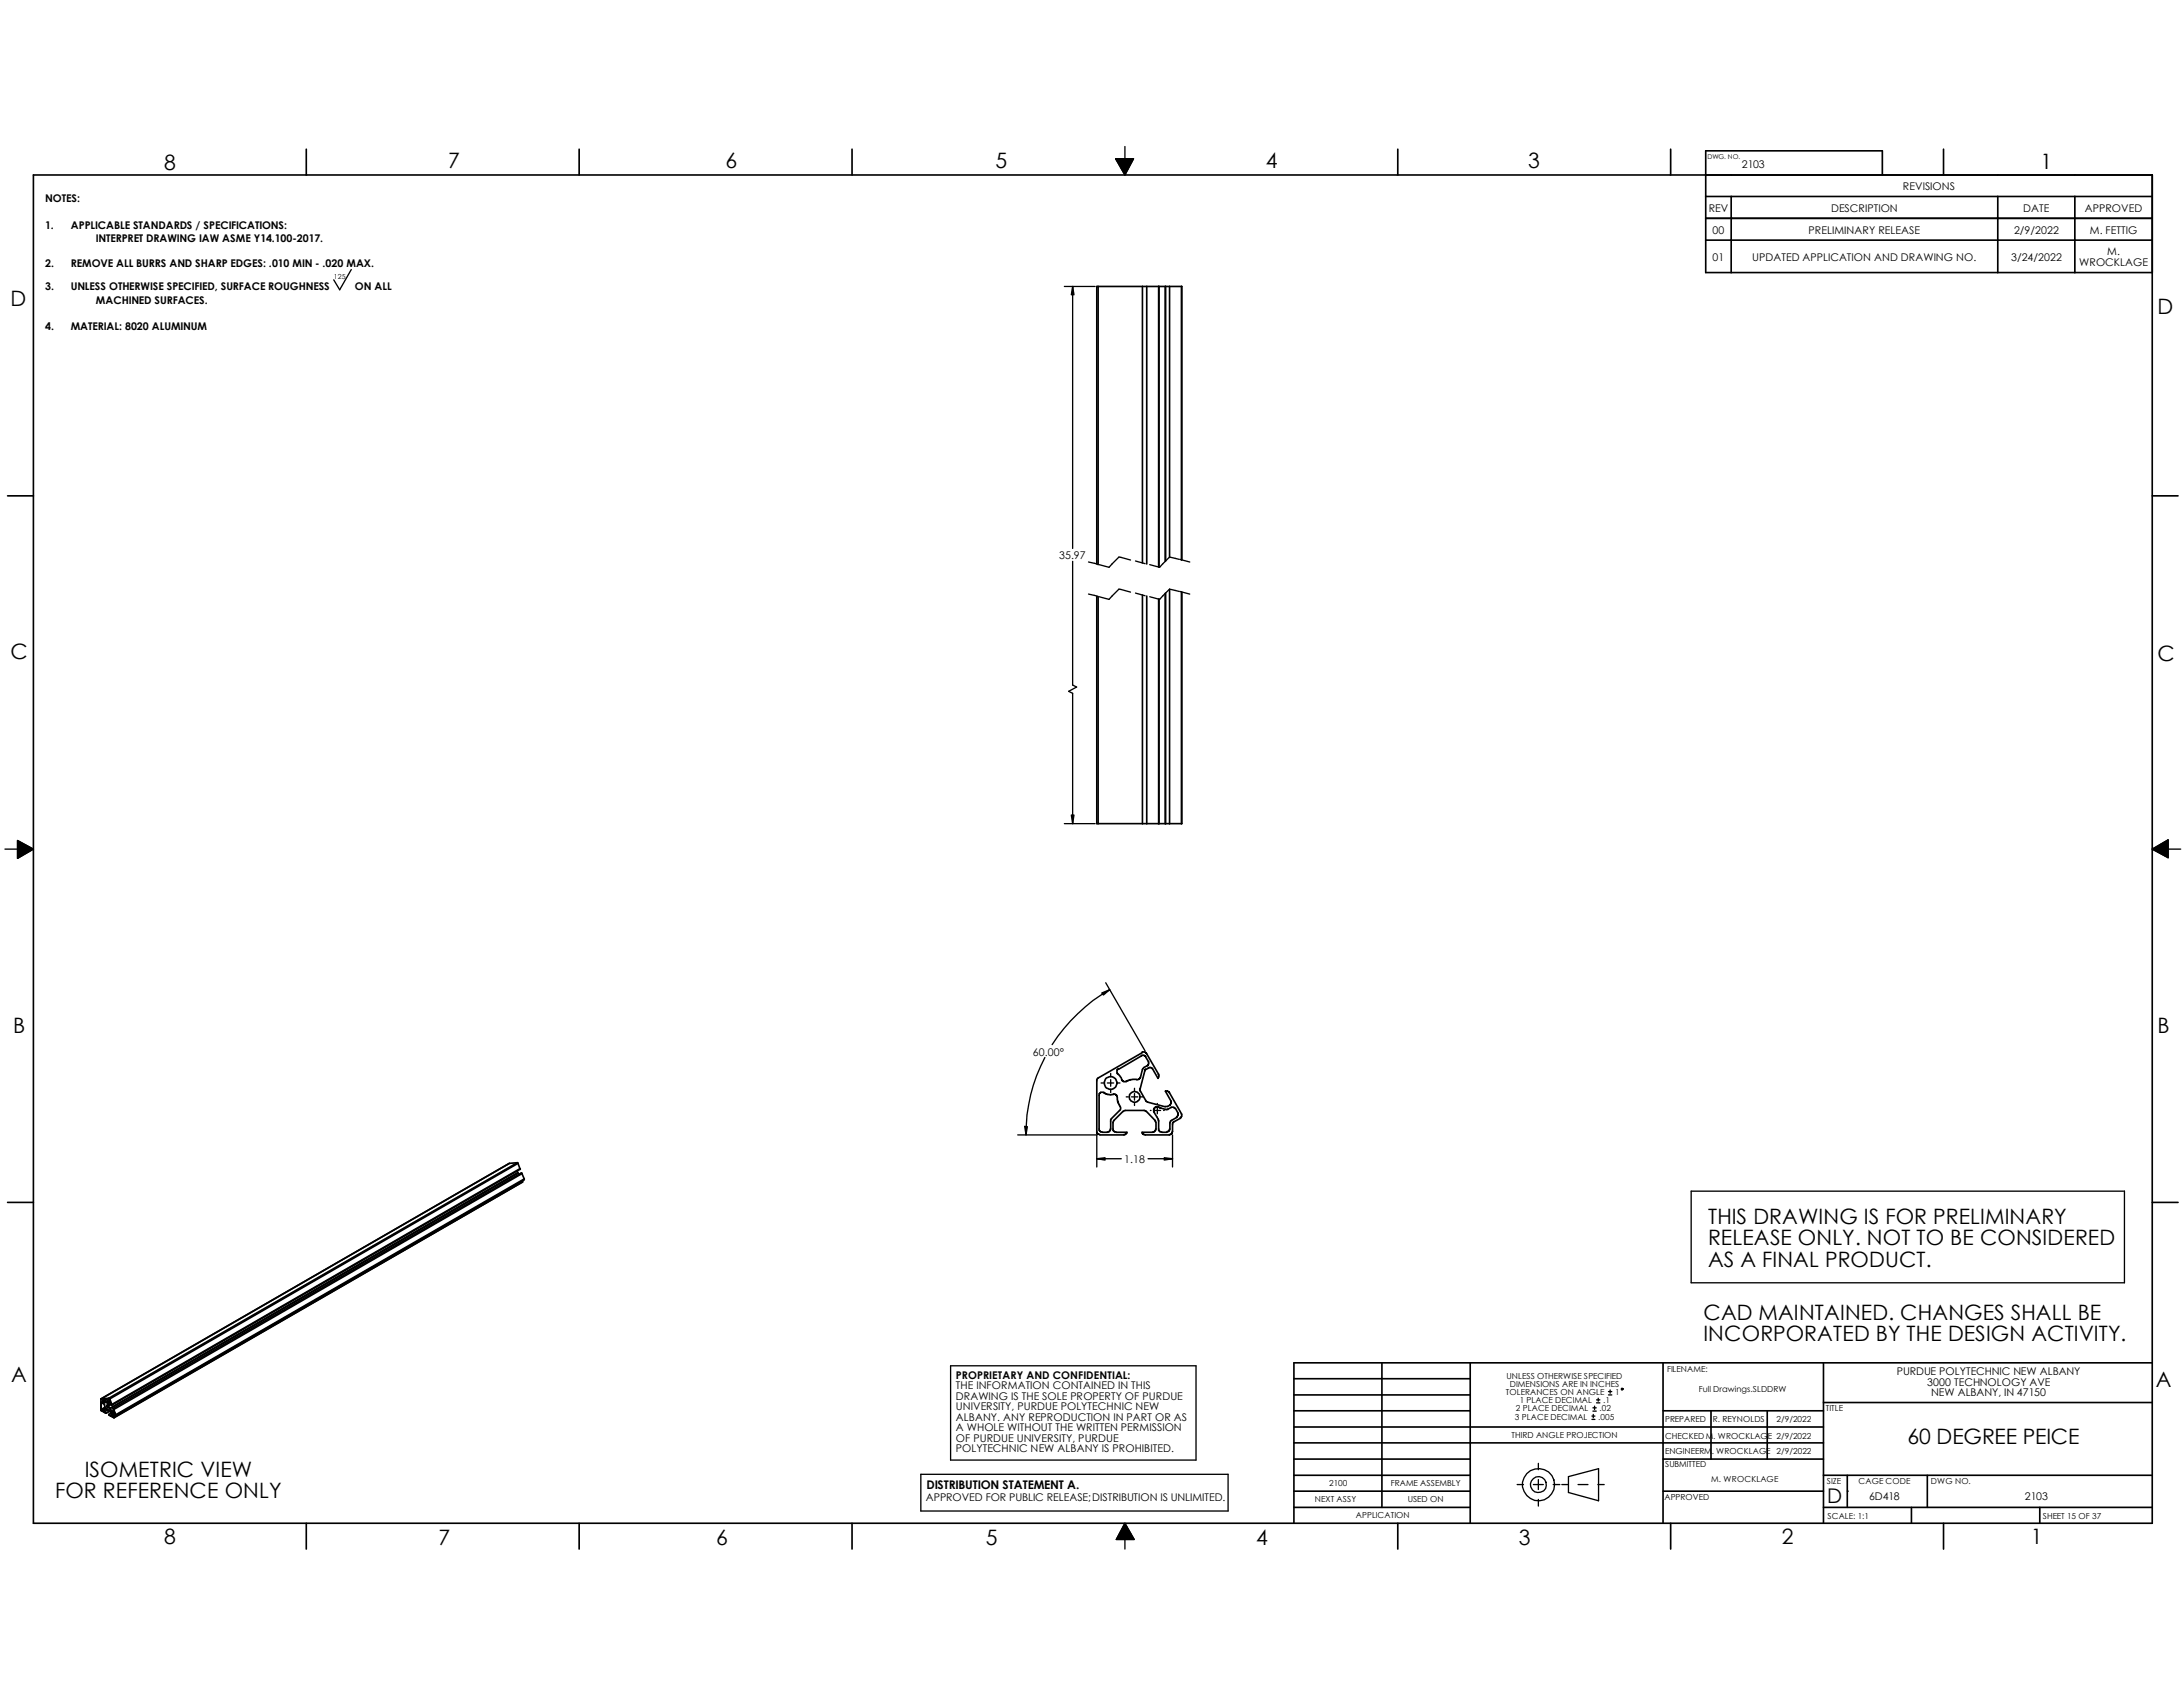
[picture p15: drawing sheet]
<svg xmlns="http://www.w3.org/2000/svg" width="279mm" height="216mm" viewBox="0 0 279 216" stroke-linecap="round" stroke-linejoin="round" font-family="sans-serif">
<defs><g id="words">
<g font-size="2.7">
<text x="21" y="21.7">8</text>
<text x="57.4" y="21.5">7</text>
<text x="92.9" y="21.5">6</text>
<text x="127.4" y="21.5">5</text>
<text x="162" y="21.5">4</text>
<text x="195.6" y="21.5">3</text>
<text x="261.2" y="21.6">1</text>
<text x="1.4" y="39.1">D</text>
<text x="276.1" y="40.1">D</text>
<text x="1.4" y="84.3">C</text>
<text x="276.1" y="84.5">C</text>
<text x="1.7" y="132.2">B</text>
<text x="276.1" y="132.2">B</text>
<text x="218.6" y="156.6">THIS DRAWING IS FOR PRELIMINARY</text>
<text x="218.6" y="159.4">RELEASE ONLY. NOT TO BE CONSIDERED</text>
<text x="218.6" y="162.1">AS A FINAL PRODUCT.</text>
<text x="218" y="168.9">CAD MAINTAINED. CHANGES SHALL BE</text>
<text x="218" y="171.6">INCORPORATED BY THE DESIGN ACTIVITY.</text>
<text x="1.4" y="176.8">A</text>
<text x="275.9" y="177.5">A</text>
<text x="244.1" y="184.8">60 DEGREE PEICE</text>
<text x="7.1" y="191.7">FOR REFERENCE ONLY</text>
<text x="10.8" y="189">ISOMETRIC VIEW</text>
<text x="21" y="197.6">8</text>
<text x="56.1" y="197.8">7</text>
<text x="91.7" y="197.8">6</text>
<text x="126.2" y="197.8">5</text>
<text x="160.8" y="197.8">4</text>
<text x="194.4" y="197.8">3</text>
<text x="228" y="197.6">2</text>
<text x="259.9" y="197.6">1</text>
</g>
<text font-size="2.6" x="233.8" y="192.4">D</text>
<text font-size="1.5" x="118.6" y="190.6">DISTRIBUTION STATEMENT A.</text>
<g font-size="1.4">
<text x="222.9" y="21.5">2103</text>
<text x="5.8" y="25.9">NOTES:</text>
<text x="5.8" y="29.3">1.</text>
<text x="9.1" y="29.3">APPLICABLE STANDARDS / SPECIFICATIONS:</text>
<text x="218.7" y="27.1">REV</text>
<text x="219.2" y="29.9">00</text>
<text x="231.5" y="29.9">PRELIMINARY RELEASE</text>
<text x="234.4" y="27.1">DESCRIPTION</text>
<text x="243.5" y="24.3">REVISIONS</text>
<text x="257.8" y="29.9">2/9/2022</text>
<text x="259" y="27.1">DATE</text>
<text x="266.8" y="27.1">APPROVED</text>
<text x="267.5" y="29.9">M. FETTIG</text>
<text x="5.8" y="34.2">2.</text>
<text x="9.1" y="34.2">REMOVE ALL BURRS AND SHARP EDGES: .010 MIN - .020 MAX.</text>
<text x="12.3" y="31">INTERPRET DRAWING IAW ASME Y14.100-2017.</text>
<text x="219.2" y="33.4">01</text>
<text x="224.3" y="33.4">UPDATED APPLICATION AND DRAWING NO.</text>
<text x="257.4" y="33.4">3/24/2022</text>
<text x="266.1" y="34">WROCKLAGE</text>
<text x="269.7" y="32.7">M.</text>
<text x="5.8" y="37.2">3.</text>
<text x="9.1" y="37.2">UNLESS OTHERWISE SPECIFIED, SURFACE ROUGHNESS</text>
<text x="12.3" y="38.9">MACHINED SURFACES.</text>
<text x="45.4" y="37.2">ON ALL</text>
<text x="5.8" y="42.2">4.</text>
<text x="9.1" y="42.2">MATERIAL: 8020 ALUMINUM</text>
<text x="135.5" y="71.6">35.97</text>
<text x="132.2" y="135.1">60.00°</text>
<text x="143.9" y="148.9">1.18</text>
<text x="122.3" y="176.4">PROPRIETARY AND CONFIDENTIAL:</text>
<text x="122.3" y="177.8">THE INFORMATION CONTAINED IN THIS</text>
<text x="122.3" y="179.1">DRAWING IS THE SOLE PROPERTY OF PURDUE</text>
<text x="242.8" y="176">PURDUE POLYTECHNIC NEW ALBANY</text>
<text x="246.7" y="177.3">3000 TECHNOLOGY AVE</text>
<text x="247.2" y="178.7">NEW ALBANY, IN 47150</text>
<text x="122.3" y="180.5">UNIVERSITY, PURDUE POLYTECHNIC NEW</text>
<text x="122.3" y="181.8">ALBANY. ANY REPRODUCTION IN PART OR AS</text>
<text x="122.3" y="183.2">A WHOLE WITHOUT THE WRITTEN PERMISSION</text>
<text x="122.3" y="184.5">OF PURDUE UNIVERSITY, PURDUE</text>
<text x="122.3" y="185.9">POLYTECHNIC NEW ALBANY IS PROHIBITED.</text>
<text x="239.2" y="192">6D418</text>
<text x="259.2" y="192">2103</text>
<text x="118.5" y="192.2">APPROVED FOR PUBLIC RELEASE;DISTRIBUTION IS UNLIMITED.</text>
</g>
<g font-size="1.1">
<text x="192.7" y="178.5">TOLERANCES ON ANGLE</text>
<text x="192.8" y="176.4">UNLESS OTHERWISE SPECIFIED</text>
<text x="193.3" y="177.5">DIMENSIONS ARE IN INCHES</text>
<text x="194.5" y="179.6">1 PLACE DECIMAL</text>
<text x="205.2" y="179.6">.1</text>
<text x="206.7" y="178.5">1</text>
<text x="213.4" y="175.6">FILENAME:</text>
<text x="217.4" y="178.1">Full Drawings.SLDDRW</text>
<text x="193.5" y="184.1">THIRD ANGLE PROJECTION</text>
<text x="193.9" y="181.7">3 PLACE DECIMAL</text>
<text x="194" y="180.6">2 PLACE DECIMAL</text>
<text x="204.6" y="181.7">.005</text>
<text x="204.7" y="180.6">.02</text>
<text x="213.1" y="182">PREPARED</text>
<text x="213.1" y="184.1">CHECKED M. WROCKLAGE 2/9/2022</text>
<text x="219.2" y="182">R. REYNOLDS</text>
<text x="227.4" y="182">2/9/2022</text>
<text x="233.7" y="180.6">TITLE</text>
<text x="170.1" y="190.2">2100</text>
<text x="178" y="190.2">FRAME ASSEMBLY</text>
<text x="213" y="191.9">APPROVED</text>
<text x="213.1" y="186.1">ENGINEERM. WROCKLAGE 2/9/2022</text>
<text x="213.1" y="187.8">SUBMITTED</text>
<text x="219" y="189.7">M. WROCKLAGE</text>
<text x="233.8" y="189.9">SIZE</text>
<text x="237.9" y="189.9">CAGE CODE</text>
<text x="247.1" y="189.9">DWG NO.</text>
<text x="168.3" y="192.2">NEXT ASSY</text>
<text x="173.5" y="194.3">APPLICATION</text>
<text x="180.2" y="192.2">USED ON</text>
<text x="233.9" y="194.4">SCALE: 1:1</text>
<text x="261.5" y="194.4">SHEET 15 OF 37</text>
</g>
<text font-size=".9" x="42.7" y="35.6">125</text>
<text font-size=".8" x="218.5" y="20.4">DWG. NO.</text>
</g></defs>
<g fill="none" stroke="#000" stroke-width=".17">
<path d="M144 18.8v1.5M45 34.5l-1.5 2.6-.8-1.3M136.2 36.7h4M137.3 36.7v33.5M142.8 20.3h2.3l-1.1 2.1zM137.3 71.8v15.9l.5 .2-1 .6 .5 .2v16.7M139.3 76l1.2 .3M139.3 71.9l1.2 .3M144.7 75.8l-1.5-.4-1.3 1.3-1.2-.3M144.7 71.7l-1.5-.4-1.3 1.3-1.2-.3M145.3 75.9l1.3 .3M145.3 71.8l1.3 .3"/>
<path d="M150.9 75.7l-1.2-.3-1.3 1.3-1.2-.3M150.9 71.6l-1.2-.3-1.3 1.3-1.2-.3M151 75.7l1.3 .3M151 71.6l1.3 .3M.6 108.7h1.6M2.2 107.6l2.1 1.1-2.1 1.2zM136.2 105.4h4M275.5 108.7l2-1.2v2.3zM277.5 108.7h1.6M133.7 135.3a20.7 20.7 0 0 0-2.4 9.9M140.9 138.6h.4M141.5 125.8l5.1 8.7"/>
<path d="M141.7 138.6h.8M142 126.7a21.9 21.9 0 0 0-7.3 7M142.2 137.4v.4M142.2 138.2v.8M142.2 139.4v.4M143 138.6h.3M145.2 139.3v.3M145.2 140v.8M130.3 145.2h10.1v4.2M140.4 148.3h3.1M144.1 140.4h.3M144.8 140.4h.8"/>
<path d="M145.2 141.2v.3M146 140.4h.3M146.9 148.3h3.2M147.2 142.1h.1M147.7 142.1h.8M148.1 141.2v.1M148.1 141.7v.8M148.1 143h.1M148.9 142.1h.1M150.1 145.2v4.2M216.5 152.4h55.4v11.8h-55.4zM121.7 174.8h31.4v12.1h-31.4z"/>
<path d="M204.1 180v.4M204.3 179.5h.5M204.3 179.2h.5M204.6 178.9v.4M205.9 178.5h.4M205.9 178.1h.4M206.1 177.9v.4M117.9 188.7h39.3v4.7h-39.3zM144 197v1.2M144 194.9l1.2 2.1h-2.3zM194.2 190h.8M196.3 190h1.2"/>
<path d="M196.9 187.3v.8M196.9 189.4v1.2M196.9 191.9v.8M198.8 190h.8M199.9 190h.8M200.7 189l3.9-1v4.1l-3.9-1.1zM202 190h1.2M203.8 181.7h.3M203.8 181.2h.3M203.9 180.6h.4M203.9 180.2h.4M203.9 181v.4"/>
<path d="M204.5 190h.8M236.4 190.8h.1"/>
<circle cx="207.6" cy="177.8" r=".12"/>
<circle cx="196.9" cy="190" r="1.02"/>
<circle cx="196.9" cy="190" r="2.07"/>
</g>
<path d="M137.3 36.7l.2 1h-.4zM142.8 20.3h2.3l-1.1 2.1zM2.2 107.6l2.1 1.1-2.1 1.2zM137.1 104.3h.4l-.2 1.1zM275.5 108.7l2-1.2v2.3zM141 127.1l1-.4-.8 .6zM131.1 144.1l.4 .1-.2 1zM140.4 148.3l1-.1v.3zM149 148.2l1.1 .1-1.1 .2zM144 194.9l1.2 2.1h-2.3z" fill="#000" stroke="#000" stroke-width=".17"/>
<g fill="none" stroke="#000" stroke-width=".21">
<path d="M39.2 19.1v3.3M74.1 19.1v3.3M109.1 19.1v3.3M178.9 19.1v3.3M213.8 19.1v3.3M248.8 19.1v3.3M4.3 22.4h271.2v172.5h-271.2zM140.5 36.7h-.1v35.5M140.5 36.7v35.6M140.5 36.7h5.7M146.2 36.7v35.4M146.2 36.7h.6"/>
<path d="M146.8 36.7v35.5M146.8 36.7h1.5M148.3 36.7h.1M148.3 36.7v35.9M148.3 36.7h.8M149.1 36.7h.1M149.1 36.7v35.1M149.2 36.7h.5M149.2 36.7v35.1M149.7 36.7h1.5M149.7 36.7v34.6M151.2 36.7l.1 35"/>
<path d="M151.2 36.7v35M218.3 25.1h57.2M218.3 27.9h57.2M218.3 30.7h57.2M221.6 25.1v9.8M240.9 22.4v-3.1h-22.6v15.6h57.2M255.7 25.1v9.8M265.6 25.1v9.8M1 63.5h3.3M140.4 76.3v29.1h.1M140.5 76.4v29M146.2 76.2v29.2"/>
<path d="M146.8 76.3v29.1M148.3 76.7v28.7M149.1 75.9v29.5M149.2 75.9v29.5M149.7 75.4v30M151.2 75.8v29.6M151.3 75.8l-.1 29.6M275.5 63.5h3.3M140.5 105.4h5.7M146.2 105.4h.6M146.8 105.4h1.5M148.3 105.4h.1"/>
<path d="M148.3 105.4h.8M149.1 105.4h.1M149.2 105.4h.5M149.7 105.4h1.5M141.3 139.9l.5 .2h.7M141.3 139.8a.4 .4 0 0 0-.6 .4v4.3a.37 .37 0 0 0 .4 .4h.6a.32 .32 0 0 0 .4-.4l.1-1.2 1.2-1.3v-.4M143.2 136.8a.48 .48 0 0 0 .1 .8l.3 .6M143.6 138.2a.52 .52 0 0 0 .5 .2M145.9 139.3v.3l.9 1.4 2.3 .6M146.2 134.7a.4 .4 0 0 1 .6 .2l1.5 2.6M146.2 134.7l-5.7 3.3-.1 .2v6.6a.36 .36 0 0 0 .4 .4M146.6 135.3l.4 .5a.42 .42 0 0 1-.1 .6l-.6 .4-.4 1.1a.54 .54 0 0 1-.7 .2l-.5 .1-.6 .2"/>
<path d="M146.6 135.3v-.1a.32 .32 0 0 0-.5-.1l-2.9 1.7M146.6 136.8l-.1 .1-.6 2.5M146.7 136.9l.3-.2a.34 .34 0 0 1 .5 .1l.7 1.2 .1-.2v-.3M149.1 139.7l.3-.1 .2 .2 1.6 2.7a.42 .42 0 0 1-.1 .6l-1 .6-.1 1.1a.32 .32 0 0 1-.4 .4h-3a.37 .37 0 0 1-.4-.3h1.3a.32 .32 0 0 0 .4-.4l.1-.9M149.2 139.7l.7 1.2a.42 .42 0 0 1-.2 .5l-.3 .2h-.3M1 153.9h3.3M65.2 148.9h.1M65.2 148.9l-52.3 30.1M66.2 148.8l-52.3 30.1M66.2 148.8l-1 .1M66.2 149.9l.1 .2M66.2 148.8l.1 .1"/>
<path d="M66.3 150.1v.1M66.3 150.1l-52.3 30.2M66.3 148.9l-52.2 30.1M66.3 148.9l.2 .7M66.3 150.2l-52.2 30.1M66.3 150.2l.2 .1M66.5 149.6h.1l-52.3 30.2M66.5 149.6l-52.2 30.1M66.8 150.2l-.1-.1-52.2 30.2M66.8 150.2l-52.2 30.2M66.8 150.2l.3 .7M66.9 151.3l-52.3 30.1"/>
<path d="M66.9 151.1v.2M67.1 150.9l-52.3 30.2M67.1 150.9v.1l-52.3 30.1M142.5 140a.37 .37 0 0 1 .5 .3v.1M143 140.4v.6l.3 .6M147.7 142.4l.6 1v1.1a.37 .37 0 0 0 .4 .4h.7M147.9 143.6v-.2l-1.3-1.2-2.6-.1-.3 .1-1.2 1.2v.2v.9a.37 .37 0 0 0 .4 .4h1.3v.1l-.4 .2h-3M150.4 141.9l-.2-.2h-.3l-.6 .3-1-.3a.45 .45 0 0 0-.6 .1 .45 .45 0 0 0 0 .6M150.5 141.9l.2 .5a.42 .42 0 0 1-.1 .6M150.6 143l-.8 .5-.1 1a.36 .36 0 0 1-.3 .4M275.5 153.9h3.3M13 179.5v.9"/>
<path d="M13 179.5h.1a.47 .47 0 0 1 .3 .6v.1M13 179.5h.1M13.1 179.2a.2 .2 0 0 1 .2 .1 .2 .2 0 0 1 0 .2l-.2-.1zM13.4 179.2l.1 .2M13.4 179.2v-.1l.6-.1 .1 .2M13.5 179.4l.1 .1M13.6 179.5l.2 .1M13.7 179.1l-.3 .1M13.7 179.9h.1l.1 .1a.12 .12 0 0 1-.1 .2 .12 .12 0 0 1-.1-.2zM13.9 179.9l.1 .4M13.9 179.9h.1M13.9 178.9l-1 .1v1.5l.7 .3"/>
<path d="M13.9 179.5l-.1 .1M13.9 178.9l.2 .1M14 179.4l-.1 .2h-.1M14 179.4h.1M14 179.5h.2l.1 .3M14 179.1l-.5 .3M14 179.5l-.1 .4M14 179.5h.1M14.1 179.3v.1M14.1 179.2l-.5 .3M14.1 179l.2 .7M14.1 179.2v.2"/>
<path d="M14.1 179.3l-.1 .1M14.2 179.7l-.3 .2M14.3 179.7l-.4 .2M14.3 179.7v.1M165.6 178.5h22.6M165.6 176.4h22.6M176.9 174.4v18.5M188.2 174.4v20.5M212.9 174.4v20.5M233.4 179.5h42.1M233.4 174.4v20.5M275.5 174.4h-109.9v20.5"/>
<path d="M13 180.4v.1M13 180.5l.2 .1M13.2 180.4l-.2 .1M13.2 180.6h.1M13.3 180.4v.2M13.3 180.6v.1M13.3 180.7l.3 .1M13.4 180.2l-.2 .1v.3M13.4 180.2h.1M13.5 180.1l-.5 .3M13.5 180.3l-.2 .1M13.5 180.3a.87 .87 0 0 1 .7 .6l.1 .2"/>
<path d="M13.7 180.3l-.4 .3M13.8 180.4l-.5 .3M13.9 181l.3 .2M13.9 181l.1 .1 .6 .3M14 180.3h.1M14.1 180.6l-.5 .2M14.1 180.3l.4 .4M14.2 180.7l.1 .2M14.2 180.8l-.3 .2M14.3 181.1l-.1 .1M14.3 181v.1M14.3 180.9v.1"/>
<path d="M14.3 181.1l.1 .2M14.4 180.6h.1M14.4 180.6h-.2v.1M14.4 180.6l.3 .2v.3M14.4 180.6l-.2 .1M14.4 181.3l.1 .1M14.5 180.3l.1 .1M14.5 180.7h.1M14.5 180.3l.1 .3M14.6 181.3l-.1 .1M14.6 180.8l-.3 .1M14.6 181.2l-.2 .1"/>
<path d="M14.6 180.4l.2 .7M14.6 180.6l-.1 .1M14.6 181.2v.2M14.6 181.1h.1M14.6 180.6v.1M14.6 181.1v.2M14.6 180.8l-.3 .2M14.7 181l-.1 .1M14.7 181.1h.1M14.7 181.2h-.1M14.7 180.9l-.4 .2M14.8 181.1l-.2 .1"/>
<path d="M14.8 181.1h.1M39.2 194.9v3.3M74.1 194.9v3.3M109.1 194.9v3.3M165.6 192.9h22.6M165.6 188.8h22.6M165.6 190.8h22.6M165.6 186.7h22.6M165.6 184.7h67.8M165.6 182.6h67.8M165.6 180.6h22.6M178.9 194.9v3.3"/>
<path d="M212.9 190.8h20.5M212.9 186.7h20.5M212.9 180.6h20.5M213.8 194.9v3.3M219 180.6v6.1M226.2 180.6v6.1M233.4 192.9h42.1M233.4 188.8h42.1M236.4 188.8v4.1M244.6 192.9v2M246.7 188.8v4.1M248.8 194.9v3.3"/>
<path d="M261.1 192.9v2"/>
<circle cx="142.2" cy="138.6" r=".81"/>
<circle cx="145.2" cy="140.4" r=".67"/>
</g>
<use href="#words"/>
</svg>
